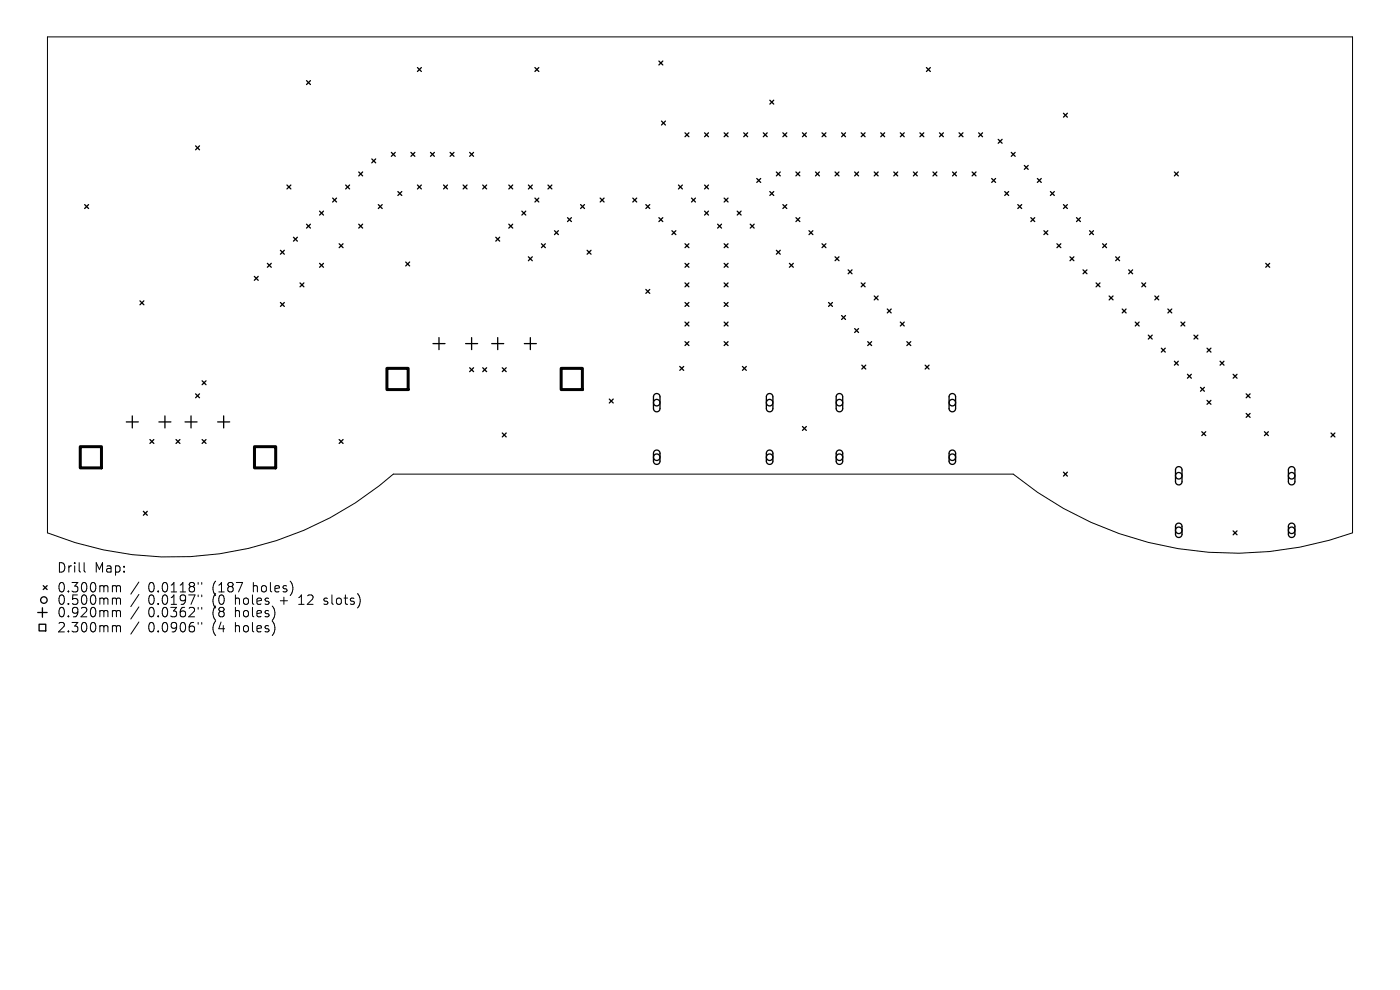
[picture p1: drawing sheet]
<svg xmlns="http://www.w3.org/2000/svg" width="297mm" height="210mm" viewBox="0 0 297 210" stroke-linecap="round" stroke-linejoin="round" font-family="sans-serif">
<defs><g id="words">
<g font-size="2.8">
<text x="12" y="121.7">Drill</text>
<text x="12" y="125.9">0.300mm</text>
<text x="20" y="121.7">Map:</text>
<text x="31.4" y="125.9">0.0118&quot;</text>
<text x="45.2" y="125.9">(187</text>
<text x="53.9" y="125.9">holes)</text>
<text x="12" y="128.6">0.500mm</text>
<text x="12" y="131.2">0.920mm</text>
<text x="31.4" y="128.6">0.0197&quot;</text>
<text x="31.4" y="131.2">0.0362&quot;</text>
<text x="45.2" y="128.6">(0</text>
<text x="45.2" y="131.2">(8</text>
<text x="50.1" y="128.6">holes</text>
<text x="50.1" y="131.2">holes)</text>
<text x="59.9" y="128.6">+</text>
<text x="64.1" y="128.6">12</text>
<text x="69.6" y="128.6">slots)</text>
<text x="12" y="134.4">2.300mm</text>
<text x="31.4" y="134.4">0.0906&quot;</text>
<text x="45.2" y="134.4">(4</text>
<text x="50.1" y="134.4">holes)</text>
</g>
</g></defs>
<g fill="none" stroke="#000" stroke-width=".21">
<path d="M10.1 7.8h276.8v105.2a74.2 74.2 0 0 1-72-12.4h-131.5a71.1 71.1 0 0 1-73.3 12.4zM17.8 119.4v1.7l.3 .3M24.1 124.2l.5 .1 .1 .2M24.1 126.9h.3l.3 .3M24.1 129.5l.5 .1 .1 .2M24.1 132.7h.3l.3 .3M24.7 124.5l.3-.3 .5 .1 .1 1.3M24.7 124.5v1.1M24.7 127.2v1M24.7 129.8v1M24.7 133v1M24.7 127.2l.3-.3 .5 .1 .1 1.2"/>
<path d="M24.7 129.8l.3-.3 .5 .1 .1 1.2M24.7 133l.3-.3 .5 .1 .1 1.2M29.5 123.5l-1.7 2.5M29.5 126.1l-1.7 2.6M29.5 128.7l-1.7 2.6M29.5 131.9l-1.7 2.6M42 123.6v.3M42 126.2v.4M42 128.8v.4M42 132v.4M42.8 123.6v.3M42.8 126.2v.4"/>
<path d="M42.8 128.8v.4M42.8 132v.4M68.7 128.1l.2 .1M68.8 127v.4"/>
</g>
<g fill="none" stroke="#000" stroke-width=".28">
<path d="M65 17.1l.9 .8M65.9 17.1l-.9 .8M88.6 14.3l.8 .9M89.4 14.3l-.8 .9M113.5 14.3l.8 .9M114.3 14.3l-.8 .9M139.8 12.9l.8 .9M140.6 12.9l-.8 .9M196.5 14.3l.9 .9M197.4 14.3l-.9 .9M41.5 30.9l.8 .9M42.3 30.9l-.8 .9"/>
<path d="M60.9 39.3l.8 .8M61.7 39.3l-.8 .8M73.3 39.3l.9 .8M74.2 39.3l-.9 .8M76.1 36.5l.8 .8M76.9 36.5l-.8 .8M78.9 33.7l.8 .8M79.7 33.7l-.8 .8M83 32.3l.9 .9M83.9 32.3l-.9 .9M87.2 32.3l.8 .9M88 32.3l-.8 .9"/>
<path d="M88.6 39.3l.8 .8M89.4 39.3l-.8 .8M91.3 32.3l.9 .9M92.2 32.3l-.9 .9M94.1 39.3l.8 .8M94.9 39.3l-.8 .8M95.5 32.3l.8 .9M96.3 32.3l-.8 .9M98.3 39.3l.8 .8M99.1 39.3l-.8 .8M99.6 32.3l.9 .9M100.5 32.3l-.9 .9"/>
<path d="M102.4 39.3l.8 .8M103.2 39.3l-.8 .8M107.9 39.3l.9 .8M108.8 39.3l-.9 .8M112.1 39.3l.8 .8M112.9 39.3l-.8 .8M116.2 39.3l.9 .8M117.1 39.3l-.9 .8M140.3 25.7l.9 .8M141.2 25.7l-.9 .8M143.9 39.3l.9 .8M144.8 39.3l-.9 .8"/>
<path d="M145.3 28.2l.8 .8M146.1 28.2l-.8 .8M149.5 28.2l.8 .8M149.5 39.3l.8 .8M150.3 28.2l-.8 .8M150.3 39.3l-.8 .8M153.6 28.2l.9 .8M154.5 28.2l-.9 .8M157.8 28.2l.8 .8M158.6 28.2l-.8 .8M160.5 37.9l.9 .8M161.4 37.9l-.9 .8"/>
<path d="M161.9 28.2l.9 .8M162.8 28.2l-.9 .8M163.3 21.3l.8 .8M164.1 21.3l-.8 .8M164.7 36.5l.8 .8M165.5 36.5l-.8 .8M166.1 28.2l.8 .8M166.9 28.2l-.8 .8M168.9 36.5l.8 .8M169.7 36.5l-.8 .8M170.2 28.2l.9 .8M171.1 28.2l-.9 .8"/>
<path d="M173 36.5l.8 .8M173.8 36.5l-.8 .8M174.4 28.2l.8 .8M175.2 28.2l-.8 .8M177.2 36.5l.8 .8M178 36.5l-.8 .8M178.5 28.2l.9 .8M179.4 28.2l-.9 .8M181.3 36.5l.8 .8M182.1 36.5l-.8 .8M182.7 28.2l.8 .8M183.5 28.2l-.8 .8"/>
<path d="M185.5 36.5l.8 .8M186.3 36.5l-.8 .8M186.8 28.2l.9 .8M187.7 28.2l-.9 .8M189.6 36.5l.8 .8M190.4 36.5l-.8 .8M191 28.2l.8 .8M191.8 28.2l-.8 .8M193.8 36.5l.8 .8M194.6 36.5l-.8 .8M195.2 28.2l.8 .8M196 28.2l-.8 .8"/>
<path d="M197.9 36.5l.9 .8M198.8 36.5l-.9 .8M199.3 28.2l.8 .8M200.1 28.2l-.8 .8M202.1 36.5l.8 .8M202.9 36.5l-.8 .8M203.5 28.2l.8 .8M204.3 28.2l-.8 .8M206.2 36.5l.9 .8M207.1 36.5l-.9 .8M207.6 28.2l.8 .8M208.4 28.2l-.8 .8"/>
<path d="M210.4 37.9l.8 .8M211.2 37.9l-.8 .8M211.8 29.6l.8 .8M212.6 29.6l-.8 .8M214.5 32.3l.9 .9M215.4 32.3l-.9 .9M217.3 35.1l.8 .8M218.1 35.1l-.8 .8M220.1 37.9l.8 .8M220.9 37.9l-.8 .8M225.6 24l.8 .9M226.4 24l-.8 .9"/>
<path d="M249.1 36.5l.9 .8M250 36.5l-.9 .8M18 43.4l.8 .8M18.8 43.4l-.8 .8M54 58.6l.8 .9M54.8 58.6l-.8 .9M56.7 55.9l.9 .8M57.6 55.9l-.9 .8M59.5 53.1l.8 .8M60.3 53.1l-.8 .8M62.3 50.3l.8 .9M63.1 50.3l-.8 .9"/>
<path d="M65 47.6l.9 .8M65.9 47.6l-.9 .8M67.8 55.9l.8 .8M67.8 44.8l.8 .8M68.6 55.9l-.8 .8M68.6 44.8l-.8 .8M70.6 42l.8 .8M71.4 42l-.8 .8M71.9 51.7l.9 .8M72.8 51.7l-.9 .8M76.1 47.6l.8 .8M76.9 47.6l-.8 .8"/>
<path d="M80.3 43.4l.8 .8M81.1 43.4l-.8 .8M84.4 40.6l.8 .9M85.2 40.6l-.8 .9M86.1 55.6l.8 .8M86.9 55.6l-.8 .8M105.2 50.3l.8 .9M106 50.3l-.8 .9M107.9 47.6l.9 .8M108.8 47.6l-.9 .8M110.7 44.8l.8 .8M111.5 44.8l-.8 .8"/>
<path d="M112.1 54.5l.8 .8M112.9 54.5l-.8 .8M113.5 42l.8 .8M114.3 42l-.8 .8M114.9 51.7l.8 .8M115.7 51.7l-.8 .8M117.6 48.9l.9 .9M118.5 48.9l-.9 .9M120.4 46.2l.8 .8M121.2 46.2l-.8 .8M123.2 43.4l.8 .8M124 43.4l-.8 .8"/>
<path d="M124.6 53.1l.8 .8M125.4 53.1l-.8 .8M127.3 42l.9 .8M128.2 42l-.9 .8M134.2 42l.9 .8M135.1 42l-.9 .8M137 43.4l.8 .8M137.8 43.4l-.8 .8M139.8 46.2l.8 .8M140.6 46.2l-.8 .8M142.5 48.9l.9 .9M143.4 48.9l-.9 .9"/>
<path d="M145.3 51.7l.8 .8M145.3 55.9l.8 .8M146.1 51.7l-.8 .8M146.1 55.9l-.8 .8M146.7 42l.8 .8M147.5 42l-.8 .8M149.5 44.8l.8 .8M150.3 44.8l-.8 .8M152.2 47.6l.9 .8M153.1 47.6l-.9 .8M153.6 42l.9 .8M153.6 51.7l.9 .8"/>
<path d="M153.6 55.9l.9 .8M154.5 51.7l-.9 .8M154.5 55.9l-.9 .8M154.5 42l-.9 .8M156.4 44.8l.8 .8M157.2 44.8l-.8 .8M159.2 47.6l.8 .8M160 47.6l-.8 .8M163.3 40.6l.8 .9M164.1 40.6l-.8 .9M164.7 53.1l.8 .8M165.5 53.1l-.8 .8"/>
<path d="M166.1 43.4l.8 .8M166.9 43.4l-.8 .8M167.5 55.9l.8 .8M168.3 55.9l-.8 .8M168.9 46.2l.8 .8M169.7 46.2l-.8 .8M171.6 48.9l.8 .9M172.4 48.9l-.8 .9M174.4 51.7l.8 .8M175.2 51.7l-.8 .8M177.2 54.5l.8 .8M178 54.5l-.8 .8"/>
<path d="M179.9 57.2l.9 .9M180.8 57.2l-.9 .9M213.1 40.6l.9 .9M214 40.6l-.9 .9M215.9 43.4l.8 .8M216.7 43.4l-.8 .8M218.7 46.2l.8 .8M219.5 46.2l-.8 .8M221.5 48.9l.8 .9M222.3 48.9l-.8 .9M222.8 40.6l.9 .9M223.7 40.6l-.9 .9"/>
<path d="M224.2 51.7l.9 .8M225.1 51.7l-.9 .8M225.6 43.4l.8 .8M226.4 43.4l-.8 .8M227 54.5l.8 .8M227.8 54.5l-.8 .8M228.4 46.2l.8 .8M229.2 46.2l-.8 .8M229.8 57.2l.8 .9M230.6 57.2l-.8 .9M231.1 48.9l.9 .9M232 48.9l-.9 .9"/>
<path d="M233.9 51.7l.8 .8M234.7 51.7l-.8 .8M236.7 54.5l.8 .8M237.5 54.5l-.8 .8M239.5 57.2l.8 .9M240.3 57.2l-.8 .9M268.5 55.9l.9 .8M269.4 55.9l-.9 .8M29.7 63.8l.8 .9M30.5 63.8l-.8 .9M59.5 64.2l.8 .8M60.3 64.2l-.8 .8"/>
<path d="M63.6 60l.9 .8M64.5 60l-.9 .8M91.9 72.9h2.5M93.1 71.6v2.6M98.8 72.9h2.5M99.6 78l.9 .8M100 71.6v2.6M100.5 78l-.9 .8M102.4 78l.8 .8M103.2 78l-.8 .8M104.3 72.9h2.6M105.6 71.6v2.6"/>
<path d="M106.6 78l.8 .8M107.4 78l-.8 .8M111.2 72.9h2.6M112.5 71.6v2.6M137 61.4l.8 .8M137.8 61.4l-.8 .8M144.2 77.7l.8 .9M145 77.7l-.8 .9M145.3 60l.8 .8M145.3 64.2l.8 .8M145.3 68.3l.8 .9M145.3 72.5l.8 .8"/>
<path d="M146.1 60l-.8 .8M146.1 64.2l-.8 .8M146.1 68.3l-.8 .9M146.1 72.5l-.8 .8M153.6 60l.9 .8M153.6 64.2l.9 .8M153.6 68.3l.9 .9M153.6 72.5l.9 .8M154.5 68.3l-.9 .9M154.5 60l-.9 .8M154.5 64.2l-.9 .8M154.5 72.5l-.9 .8"/>
<path d="M157.5 77.7l.8 .9M158.3 77.7l-.8 .9M175.8 64.2l.8 .8M176.6 64.2l-.8 .8M178.5 66.9l.9 .9M179.4 66.9l-.9 .9M181.3 69.7l.8 .8M182.1 69.7l-.8 .8M182.7 60l.8 .8M182.8 77.5l.9 .8M183.5 60l-.8 .8M183.7 77.5l-.9 .8"/>
<path d="M184.1 72.5l.8 .8M184.9 72.5l-.8 .8M185.5 62.8l.8 .8M186.3 62.8l-.8 .8M188.2 65.6l.9 .8M189.1 65.6l-.9 .8M191 68.3l.8 .9M191.8 68.3l-.8 .9M192.4 72.5l.8 .8M193.2 72.5l-.8 .8M196.3 77.5l.8 .8M197.1 77.5l-.8 .8"/>
<path d="M232.5 60l.9 .8M233.4 60l-.9 .8M235.3 62.8l.8 .8M236.1 62.8l-.8 .8M238.1 65.6l.8 .8M238.9 65.6l-.8 .8M240.8 68.3l.9 .9M241.7 68.3l-.9 .9M242.2 60l.9 .8M243.1 60l-.9 .8M243.6 71.1l.8 .8M244.4 71.1l-.8 .8"/>
<path d="M245 62.8l.8 .8M245.8 62.8l-.8 .8M246.4 73.9l.8 .8M247.2 73.9l-.8 .8M247.8 65.6l.8 .8M248.6 65.6l-.8 .8M249.1 76.6l.9 .9M250 76.6l-.9 .9M250.5 68.3l.9 .9M251.4 68.3l-.9 .9M251.9 79.4l.8 .8M252.7 79.4l-.8 .8"/>
<path d="M253.3 71.1l.8 .8M254.1 71.1l-.8 .8M256.1 73.9l.8 .8M256.9 73.9l-.8 .8M258.8 76.6l.9 .9M259.7 76.6l-.9 .9M261.6 79.4l.8 .8M262.4 79.4l-.8 .8M26.8 89.5h2.5M28.1 88.2v2.6M31.8 93.2l.8 .9M32.6 93.2l-.8 .9"/>
<path d="M33.7 89.5h2.6M35 88.2v2.6M37.3 93.2l.9 .9M38.2 93.2l-.9 .9M39.3 89.5h2.5M40.5 88.2v2.6M41.5 83.5l.8 .9M42.3 83.5l-.8 .9M42.9 80.8l.8 .8M42.9 93.2l.8 .9M43.7 80.8l-.8 .8M43.7 93.2l-.8 .9"/>
<path d="M46.2 89.5h2.5M47.4 88.2v2.6M71.9 93.2l.9 .9M72.8 93.2l-.9 .9M106.6 91.9l.8 .8M107.4 91.9l-.8 .8M129.3 84.7l.8 .8M130.1 84.7l-.8 .8M138.8 83.7a.69 .69 0 0 1 .8-.2 .69 .69 0 0 1 .4 .7v2.5a.69 .69 0 0 1-.7 .7 .69 .69 0 0 1-.7-.7v-2.6zM138.8 95.7a.69 .69 0 0 1 .8-.2 .69 .69 0 0 1 .4 .7v1.6a.69 .69 0 0 1-.7 .7 .69 .69 0 0 1-.7-.7v-1.7zM162.8 83.7a.69 .69 0 0 1 .7-.2 .69 .69 0 0 1 .5 .7v2.5a.69 .69 0 0 1-.7 .7 .69 .69 0 0 1-.7-.7v-2.6zM162.8 95.7a.69 .69 0 0 1 .7-.2 .69 .69 0 0 1 .5 .7v1.6a.69 .69 0 0 1-.7 .7 .69 .69 0 0 1-.7-.7v-1.7z"/>
<path d="M170.2 90.5l.9 .8M171.1 90.5l-.9 .8M177.6 83.7a.69 .69 0 0 1 .7-.2 .69 .69 0 0 1 .5 .7v2.5a.69 .69 0 0 1-.7 .7 .69 .69 0 0 1-.7-.7v-2.6zM177.6 95.7a.69 .69 0 0 1 .7-.2 .69 .69 0 0 1 .5 .7v1.6a.69 .69 0 0 1-.7 .7 .69 .69 0 0 1-.7-.7v-1.7zM201.5 83.7a.69 .69 0 0 1 .8-.2 .69 .69 0 0 1 .4 .7v2.5a.69 .69 0 0 1-.7 .7 .69 .69 0 0 1-.7-.7v-2.6zM201.5 95.7a.69 .69 0 0 1 .8-.2 .69 .69 0 0 1 .4 .7v1.6a.69 .69 0 0 1-.7 .7 .69 .69 0 0 1-.7-.7v-1.7zM249.6 99.2a.69 .69 0 0 1 .7-.2 .69 .69 0 0 1 .5 .7v2.5a.69 .69 0 0 1-.7 .7 .69 .69 0 0 1-.7-.7v-2.6zM254.7 82.2l.8 .8M255 91.6l.8 .8M255.5 82.2l-.8 .8M255.8 91.6l-.8 .8M256.1 84.9l.8 .9"/>
<path d="M256.9 84.9l-.8 .9M264.4 83.5l.8 .9M264.4 87.7l.8 .8M265.2 83.5l-.8 .9M265.2 87.7l-.8 .8M268.2 91.6l.9 .8M269.1 91.6l-.9 .8M273.5 99.2a.69 .69 0 0 1 .8-.2 .69 .69 0 0 1 .4 .7v2.5a.69 .69 0 0 1-.7 .7 .69 .69 0 0 1-.7-.7v-2.6zM282.4 91.9l.8 .8M283.2 91.9l-.8 .8M30.4 108.5l.8 .8M31.2 108.5l-.8 .8"/>
<path d="M225.6 100.2l.8 .8M226.4 100.2l-.8 .8M249.6 111.2a.69 .69 0 0 1 .7-.2 .69 .69 0 0 1 .5 .7v1.6a.69 .69 0 0 1-.7 .7 .69 .69 0 0 1-.7-.7v-1.7zM261.6 112.6l.8 .8M262.4 112.6l-.8 .8M273.5 111.2a.69 .69 0 0 1 .8-.2 .69 .69 0 0 1 .4 .7v1.6a.69 .69 0 0 1-.7 .7 .69 .69 0 0 1-.7-.7v-1.7zM8 129.9h2M8.3 132.4h1.4v1.4h-1.4zM9 128.9v2M9.2 124.2l.8 .9M10 124.2l-.8 .9"/>
<circle cx="139.3" cy="97" r=".69"/>
<circle cx="139.3" cy="85.4" r=".69"/>
<circle cx="163.3" cy="97" r=".69"/>
<circle cx="163.3" cy="85.4" r=".69"/>
<circle cx="178.1" cy="97" r=".69"/>
<circle cx="178.1" cy="85.4" r=".69"/>
<circle cx="202" cy="97" r=".69"/>
<circle cx="202" cy="85.4" r=".69"/>
<circle cx="250.1" cy="100.9" r=".69"/>
<circle cx="250.1" cy="112.5" r=".69"/>
<circle cx="274" cy="100.9" r=".69"/>
<circle cx="274" cy="112.5" r=".69"/>
<circle cx="9.3" cy="127.3" r=".69"/>
</g>
<path d="M82.1 78.1h4.5v4.5h-4.5zM119 78.1h4.6v4.5h-4.6zM17 94.8h4.5v4.5h-4.5zM54 94.8h4.5v4.5h-4.5z" fill="none" stroke="#000" stroke-width=".64"/>
<use href="#words"/>
</svg>
